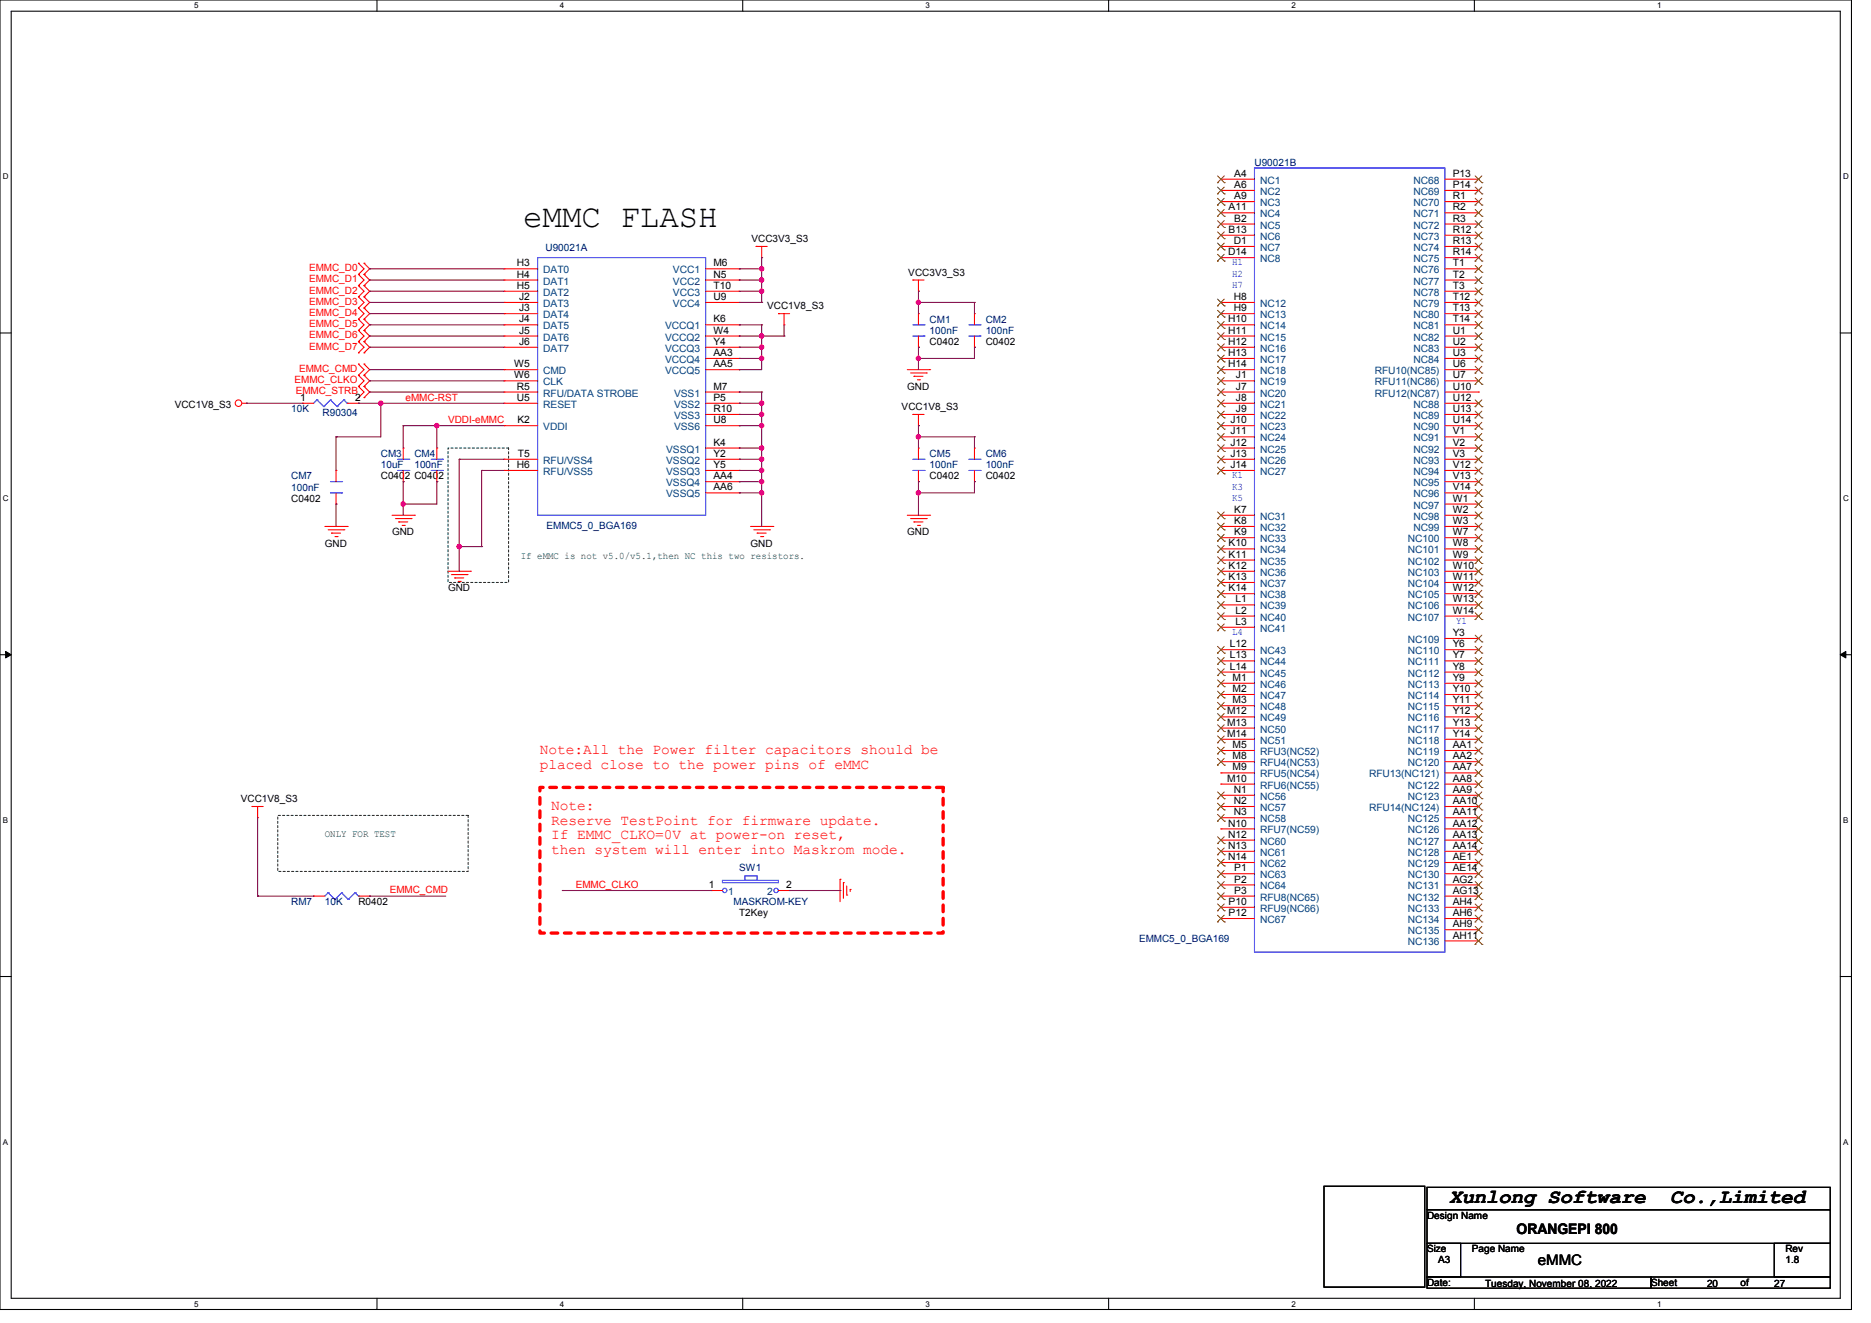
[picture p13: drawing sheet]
<svg xmlns="http://www.w3.org/2000/svg" width="297mm" height="210mm" viewBox="0 0 297 210" stroke-linecap="round" stroke-linejoin="round" font-family="sans-serif">
<defs><g id="words">
<text font-size="5.1" x="83" y="36.1">eMMC FLASH</text>
<g font-size="3.2">
<text x="230.1" y="191">Xunlong Software</text>
<text x="265.1" y="191">Co.,Limited</text>
</g>
<g font-size="2.3" fill="#f00">
<text x="85.7" y="119.7">Note:All the Power filter capacitors should be</text>
<text x="85.7" y="122">placed close to the power pins of eMMC</text>
<text x="87.5" y="128.6">Note:</text>
<text x="87.5" y="130.9">Reserve TestPoint for firmware update.</text>
<text x="87.5" y="133.2">If EMMC_CLKO=0V at power-on reset,</text>
<text x="87.5" y="135.5">then system will enter into Maskrom mode.</text>
</g>
<g font-size="2.3">
<text x="240.7" y="195.9">ORANGEPI 800</text>
<text x="244.1" y="200.9">eMMC</text>
</g>
<g font-size="1.6">
<text x="195.9" y="28.1">A4</text>
<text x="195.9" y="29.8">A6</text>
<text x="230.6" y="28.1">P13</text>
<text x="230.6" y="29.8">P14</text>
<text x="195" y="33.4">A11</text>
<text x="195.9" y="31.6">A9</text>
<text x="195.9" y="35.2">B2</text>
<text x="230.6" y="31.6">R1</text>
<text x="230.6" y="33.4">R2</text>
<text x="230.6" y="35.2">R3</text>
<text x="119.3" y="38.4">VCC3V3_S3</text>
<text x="194.9" y="40.5">D14</text>
<text x="195" y="37">B13</text>
<text x="195.8" y="38.7">D1</text>
<text x="230.6" y="37">R12</text>
<text x="230.6" y="38.7">R13</text>
<text x="230.6" y="40.5">R14</text>
<text x="82" y="42.3">H3</text>
<text x="82" y="44.1">H4</text>
<text x="82" y="45.8">H5</text>
<text x="82.4" y="47.6">J2</text>
<text x="113.3" y="42.3">M6</text>
<text x="113.3" y="44.1">N5</text>
<text x="113.3" y="45.8">T10</text>
<text x="113.3" y="47.6">U9</text>
<text x="144.2" y="43.7">VCC3V3_S3</text>
<text x="195.8" y="47.6">H8</text>
<text x="230.6" y="42.3">T1</text>
<text x="230.6" y="44.1">T2</text>
<text x="230.6" y="45.8">T3</text>
<text x="230.6" y="47.6">T12</text>
<text x="82.4" y="49.4">J3</text>
<text x="82.4" y="51.2">J4</text>
<text x="82.4" y="53">J5</text>
<text x="113.3" y="51.2">K6</text>
<text x="113.3" y="53">W4</text>
<text x="121.8" y="49.1">VCC1V8_S3</text>
<text x="194.9" y="51.2">H10</text>
<text x="194.9" y="53">H11</text>
<text x="195.8" y="49.4">H9</text>
<text x="230.6" y="49.4">T13</text>
<text x="230.6" y="51.2">T14</text>
<text x="230.6" y="53">U1</text>
<text x="81.6" y="58.3">W5</text>
<text x="82.4" y="54.7">J6</text>
<text x="113.3" y="54.7">Y4</text>
<text x="113.3" y="56.5">AA3</text>
<text x="113.3" y="58.3">AA5</text>
<text x="147.6" y="54.8">C0402</text>
<text x="156.5" y="54.8">C0402</text>
<text x="194.9" y="54.7">H12</text>
<text x="194.9" y="56.5">H13</text>
<text x="194.9" y="58.3">H14</text>
<text x="230.6" y="54.7">U2</text>
<text x="230.6" y="56.5">U3</text>
<text x="230.6" y="58.3">U6</text>
<text x="27.7" y="64.7">VCC1V8_S3</text>
<text x="47.6" y="63.6">1</text>
<text x="56.4" y="63.6">2</text>
<text x="81.6" y="60.1">W6</text>
<text x="82" y="61.8">R5</text>
<text x="82" y="63.6">U5</text>
<text x="113.3" y="61.8">M7</text>
<text x="113.3" y="63.6">P5</text>
<text x="113.3" y="65.4">R10</text>
<text x="143.1" y="65.1">VCC1V8_S3</text>
<text x="144" y="61.9">GND</text>
<text x="196.2" y="60.1">J1</text>
<text x="196.2" y="61.8">J7</text>
<text x="196.2" y="63.6">J8</text>
<text x="196.2" y="65.4">J9</text>
<text x="230.6" y="60.1">U7</text>
<text x="230.6" y="61.8">U10</text>
<text x="230.6" y="63.6">U12</text>
<text x="230.6" y="65.4">U13</text>
<text x="82.1" y="67.2">K2</text>
<text x="113.3" y="70.7">K4</text>
<text x="113.3" y="67.2">U8</text>
<text x="195.3" y="67.2">J10</text>
<text x="195.3" y="69">J11</text>
<text x="195.3" y="70.7">J12</text>
<text x="230.6" y="67.2">U14</text>
<text x="230.6" y="69">V1</text>
<text x="230.6" y="70.7">V2</text>
<text x="60.5" y="76.1">C0402 C0402</text>
<text x="82" y="74.3">H6</text>
<text x="82.2" y="72.5">T5</text>
<text x="113.3" y="72.5">Y2</text>
<text x="113.3" y="74.3">Y5</text>
<text x="113.3" y="76.1">AA4</text>
<text x="113.3" y="77.9">AA6</text>
<text x="147.6" y="76.1">C0402</text>
<text x="156.5" y="76.1">C0402</text>
<text x="195.3" y="72.5">J13</text>
<text x="195.3" y="74.3">J14</text>
<text x="230.6" y="72.5">V3</text>
<text x="230.6" y="74.3">V12</text>
<text x="230.6" y="76.1">V13</text>
<text x="230.6" y="77.9">V14</text>
<text x="46.2" y="79.7">C0402</text>
<text x="195.9" y="81.4">K7</text>
<text x="195.9" y="83.2">K8</text>
<text x="230.6" y="79.6">W1</text>
<text x="230.6" y="81.4">W2</text>
<text x="230.6" y="83.2">W3</text>
<text x="51.6" y="86.8">GND</text>
<text x="62.2" y="85">GND</text>
<text x="119.1" y="86.8">GND</text>
<text x="144" y="85">GND</text>
<text x="195" y="86.7">K10</text>
<text x="195" y="88.5">K11</text>
<text x="195.9" y="85">K9</text>
<text x="230.6" y="85">W7</text>
<text x="230.6" y="86.7">W8</text>
<text x="230.6" y="88.5">W9</text>
<text x="71.1" y="93.9">GND</text>
<text x="195" y="90.3">K12</text>
<text x="195" y="92.1">K13</text>
<text x="195" y="93.9">K14</text>
<text x="196.1" y="95.6">L1</text>
<text x="230.6" y="90.3">W10</text>
<text x="230.6" y="92.1">W11</text>
<text x="230.6" y="93.9">W12</text>
<text x="230.6" y="95.6">W13</text>
<text x="196.1" y="97.4">L2</text>
<text x="196.1" y="99.2">L3</text>
<text x="230.6" y="97.4">W14</text>
<text x="230.6" y="101">Y3</text>
<text x="195.2" y="102.7">L12</text>
<text x="195.2" y="104.5">L13</text>
<text x="195.2" y="106.3">L14</text>
<text x="230.6" y="102.7">Y6</text>
<text x="230.6" y="104.5">Y7</text>
<text x="230.6" y="106.3">Y8</text>
<text x="194.8" y="113.4">M12</text>
<text x="195.7" y="108.1">M1</text>
<text x="195.7" y="109.9">M2</text>
<text x="195.7" y="111.6">M3</text>
<text x="230.6" y="108.1">Y9</text>
<text x="230.6" y="109.9">Y10</text>
<text x="230.6" y="111.6">Y11</text>
<text x="230.6" y="113.4">Y12</text>
<text x="194.8" y="115.2">M13</text>
<text x="194.8" y="117">M14</text>
<text x="195.7" y="118.7">M5</text>
<text x="230.6" y="115.2">Y13</text>
<text x="230.6" y="117">Y14</text>
<text x="230.6" y="118.7">AA1</text>
<text x="194.8" y="124.1">M10</text>
<text x="195.7" y="120.5">M8</text>
<text x="195.7" y="122.3">M9</text>
<text x="195.8" y="125.9">N1</text>
<text x="230.6" y="120.5">AA2</text>
<text x="230.6" y="122.3">AA7</text>
<text x="230.6" y="124.1">AA8</text>
<text x="230.6" y="125.9">AA9</text>
<text x="38.2" y="127.3">VCC1V8_S3</text>
<text x="194.9" y="131.2">N10</text>
<text x="195.8" y="127.6">N2</text>
<text x="195.8" y="129.4">N3</text>
<text x="230.6" y="127.6">AA10</text>
<text x="230.6" y="129.4">AA11</text>
<text x="230.6" y="131.2">AA12</text>
<text x="194.9" y="133">N12</text>
<text x="194.9" y="134.7">N13</text>
<text x="194.9" y="136.5">N14</text>
<text x="230.6" y="133">AA13</text>
<text x="230.6" y="134.7">AA14</text>
<text x="230.6" y="136.5">AE1</text>
<text x="56.9" y="143.7">R0402</text>
<text x="112.5" y="141">1</text>
<text x="124.8" y="141">2</text>
<text x="195" y="143.6">P10</text>
<text x="195.9" y="138.3">P1</text>
<text x="195.9" y="140.1">P2</text>
<text x="195.9" y="141.9">P3</text>
<text x="230.6" y="138.3">AE14</text>
<text x="230.6" y="140.1">AG2</text>
<text x="230.6" y="141.9">AG13</text>
<text x="230.6" y="143.6">AH4</text>
<text x="117.3" y="145.4">T2Key</text>
<text x="195" y="145.4">P12</text>
<text x="230.6" y="145.4">AH6</text>
<text x="230.6" y="147.2">AH9</text>
<text x="230.6" y="149">AH11</text>
<text x="226.5" y="193.4">Design Name</text>
<text x="226.5" y="198.8">Size</text>
<text x="228.3" y="200.6">A3</text>
<text x="233.6" y="198.8">Page Name</text>
<text x="283.4" y="198.8">Rev</text>
<text x="283.4" y="200.6">1.8</text>
<text x="226.5" y="204.1">Date:</text>
<text x="235.8" y="204.3">Tuesday, November 08, 2022</text>
<text x="262.1" y="204.1">Sheet</text>
<text x="271" y="204.3">20</text>
<text x="276.3" y="204.1">of</text>
<text x="281.6" y="204.3">27</text>
</g>
<g font-size="1.6" fill="#000080">
<text x="199.1" y="26.3">U90021B</text>
<text x="86.6" y="39.8">U90021A</text>
<text x="147.6" y="51.2">CM1</text>
<text x="147.6" y="53">100nF</text>
<text x="156.5" y="51.2">CM2</text>
<text x="156.5" y="53">100nF</text>
<text x="46.2" y="65.4">10K</text>
<text x="51.2" y="66">R90304</text>
<text x="46.2" y="76.1">CM7</text>
<text x="46.2" y="77.9">100nF</text>
<text x="60.5" y="72.5">CM3</text>
<text x="60.5" y="74.3">10uF</text>
<text x="65.8" y="72.5">CM4</text>
<text x="65.8" y="74.3">100nF</text>
<text x="147.6" y="72.5">CM5</text>
<text x="147.6" y="74.3">100nF</text>
<text x="156.5" y="72.5">CM6</text>
<text x="156.5" y="74.3">100nF</text>
<text x="86.8" y="83.9">EMMC5_0_BGA169</text>
<text x="46.2" y="143.7">RM7</text>
<text x="51.6" y="143.7">10K</text>
<text x="116.5" y="143.7">MASKROM-KEY</text>
<text x="117.3" y="138.3">SW1</text>
<text x="180.8" y="149.5">EMMC5_0_BGA169</text>
</g>
<g font-size="1.6" fill="#004080">
<text x="200" y="29.2">NC1</text>
<text x="224.4" y="29.2">NC68</text>
<text x="200" y="30.9">NC2</text>
<text x="200" y="32.7">NC3</text>
<text x="200" y="34.5">NC4</text>
<text x="224.4" y="30.9">NC69</text>
<text x="224.4" y="32.7">NC70</text>
<text x="224.4" y="34.5">NC71</text>
<text x="200" y="36.3">NC5</text>
<text x="200" y="38.1">NC6</text>
<text x="200" y="39.8">NC7</text>
<text x="200" y="41.6">NC8</text>
<text x="224.4" y="36.3">NC72</text>
<text x="224.4" y="38.1">NC73</text>
<text x="224.4" y="39.8">NC74</text>
<text x="224.4" y="41.6">NC75</text>
<text x="86.2" y="43.4">DAT0</text>
<text x="86.2" y="45.2">DAT1</text>
<text x="86.2" y="46.9">DAT2</text>
<text x="106.8" y="43.4">VCC1</text>
<text x="106.8" y="45.2">VCC2</text>
<text x="106.8" y="46.9">VCC3</text>
<text x="224.4" y="43.4">NC76</text>
<text x="224.4" y="45.2">NC77</text>
<text x="224.4" y="46.9">NC78</text>
<text x="86.2" y="48.7">DAT3</text>
<text x="86.2" y="50.5">DAT4</text>
<text x="86.2" y="52.3">DAT5</text>
<text x="105.6" y="52.3">VCCQ1</text>
<text x="106.8" y="48.7">VCC4</text>
<text x="200" y="48.7">NC12</text>
<text x="200" y="50.5">NC13</text>
<text x="200" y="52.3">NC14</text>
<text x="224.4" y="48.7">NC79</text>
<text x="224.4" y="50.5">NC80</text>
<text x="224.4" y="52.3">NC81</text>
<text x="86.2" y="54.1">DAT6</text>
<text x="86.2" y="55.8">DAT7</text>
<text x="86.2" y="59.4">CMD</text>
<text x="105.6" y="54.1">VCCQ2</text>
<text x="105.6" y="55.8">VCCQ3</text>
<text x="105.6" y="57.6">VCCQ4</text>
<text x="105.6" y="59.4">VCCQ5</text>
<text x="200" y="54.1">NC15</text>
<text x="200" y="55.8">NC16</text>
<text x="200" y="57.6">NC17</text>
<text x="200" y="59.4">NC18</text>
<text x="218.2" y="59.4">RFU10(NC85)</text>
<text x="224.4" y="54.1">NC82</text>
<text x="224.4" y="55.8">NC83</text>
<text x="224.4" y="57.6">NC84</text>
<text x="86.2" y="62.9">RFU/DATA STROBE</text>
<text x="86.2" y="64.7">RESET</text>
<text x="86.2" y="61.2">CLK</text>
<text x="107" y="62.9">VSS1</text>
<text x="107" y="64.7">VSS2</text>
<text x="200" y="61.2">NC19</text>
<text x="200" y="62.9">NC20</text>
<text x="200" y="64.7">NC21</text>
<text x="218.2" y="61.2">RFU11(NC86)</text>
<text x="218.2" y="62.9">RFU12(NC87)</text>
<text x="224.4" y="64.7">NC88</text>
<text x="86.2" y="68.3">VDDI</text>
<text x="105.7" y="71.8">VSSQ1</text>
<text x="107" y="66.5">VSS3</text>
<text x="107" y="68.3">VSS6</text>
<text x="200" y="66.5">NC22</text>
<text x="200" y="68.3">NC23</text>
<text x="200" y="70.1">NC24</text>
<text x="200" y="71.8">NC25</text>
<text x="224.4" y="66.5">NC89</text>
<text x="224.4" y="68.3">NC90</text>
<text x="224.4" y="70.1">NC91</text>
<text x="224.4" y="71.8">NC92</text>
<text x="86.2" y="75.4">RFU/VSS5</text>
<text x="86.2" y="73.6">RFU/VSS4</text>
<text x="105.7" y="73.6">VSSQ2</text>
<text x="105.7" y="75.4">VSSQ3</text>
<text x="105.7" y="77.2">VSSQ4</text>
<text x="200" y="73.6">NC26</text>
<text x="200" y="75.4">NC27</text>
<text x="224.4" y="73.6">NC93</text>
<text x="224.4" y="75.4">NC94</text>
<text x="224.4" y="77.2">NC95</text>
<text x="105.7" y="79">VSSQ5</text>
<text x="200" y="82.5">NC31</text>
<text x="224.4" y="79">NC96</text>
<text x="224.4" y="80.7">NC97</text>
<text x="224.4" y="82.5">NC98</text>
<text x="200" y="84.3">NC32</text>
<text x="200" y="86.1">NC33</text>
<text x="200" y="87.8">NC34</text>
<text x="200" y="89.6">NC35</text>
<text x="223.5" y="86.1">NC100</text>
<text x="223.5" y="87.8">NC101</text>
<text x="223.5" y="89.6">NC102</text>
<text x="224.4" y="84.3">NC99</text>
<text x="200" y="91.4">NC36</text>
<text x="200" y="93.2">NC37</text>
<text x="200" y="95">NC38</text>
<text x="223.5" y="91.4">NC103</text>
<text x="223.5" y="93.2">NC104</text>
<text x="223.5" y="95">NC105</text>
<text x="200" y="96.7">NC39</text>
<text x="200" y="98.5">NC40</text>
<text x="200" y="100.3">NC41</text>
<text x="223.5" y="96.7">NC106</text>
<text x="223.5" y="98.5">NC107</text>
<text x="200" y="103.8">NC43</text>
<text x="200" y="105.6">NC44</text>
<text x="200" y="107.4">NC45</text>
<text x="223.5" y="102.1">NC109</text>
<text x="223.5" y="103.8">NC110</text>
<text x="223.5" y="105.6">NC111</text>
<text x="223.5" y="107.4">NC112</text>
<text x="200" y="109.2">NC46</text>
<text x="200" y="111">NC47</text>
<text x="200" y="112.7">NC48</text>
<text x="223.5" y="109.2">NC113</text>
<text x="223.5" y="111">NC114</text>
<text x="223.5" y="112.7">NC115</text>
<text x="200" y="114.5">NC49</text>
<text x="200" y="116.3">NC50</text>
<text x="200" y="118.1">NC51</text>
<text x="200" y="119.8">RFU3(NC52)</text>
<text x="223.5" y="114.5">NC116</text>
<text x="223.5" y="116.3">NC117</text>
<text x="223.5" y="118.1">NC118</text>
<text x="223.5" y="119.8">NC119</text>
<text x="200" y="121.6">RFU4(NC53)</text>
<text x="200" y="123.4">RFU5(NC54)</text>
<text x="200" y="125.2">RFU6(NC55)</text>
<text x="217.3" y="123.4">RFU13(NC121)</text>
<text x="223.5" y="121.6">NC120</text>
<text x="223.5" y="125.2">NC122</text>
<text x="200" y="127">NC56</text>
<text x="200" y="128.7">NC57</text>
<text x="200" y="130.5">NC58</text>
<text x="217.3" y="128.7">RFU14(NC124)</text>
<text x="223.5" y="127">NC123</text>
<text x="223.5" y="130.5">NC125</text>
<text x="200" y="132.3">RFU7(NC59)</text>
<text x="200" y="134.1">NC60</text>
<text x="200" y="135.8">NC61</text>
<text x="200" y="137.6">NC62</text>
<text x="223.5" y="132.3">NC126</text>
<text x="223.5" y="134.1">NC127</text>
<text x="223.5" y="135.8">NC128</text>
<text x="223.5" y="137.6">NC129</text>
<text x="115.6" y="142.1">1</text>
<text x="121.8" y="142.1">2</text>
<text x="200" y="139.4">NC63</text>
<text x="200" y="141.2">NC64</text>
<text x="200" y="143">RFU8(NC65)</text>
<text x="223.5" y="139.4">NC130</text>
<text x="223.5" y="141.2">NC131</text>
<text x="223.5" y="143">NC132</text>
<text x="200" y="144.7">RFU9(NC66)</text>
<text x="200" y="146.5">NC67</text>
<text x="223.5" y="144.7">NC133</text>
<text x="223.5" y="146.5">NC134</text>
<text x="223.5" y="148.3">NC135</text>
<text x="223.5" y="150.1">NC136</text>
</g>
<g font-size="1.6" fill="#f00">
<text x="49.1" y="43">EMMC_D0</text>
<text x="49.1" y="44.8">EMMC_D1</text>
<text x="49.1" y="46.6">EMMC_D2</text>
<text x="49.1" y="48.4">EMMC_D3</text>
<text x="49.1" y="50.1">EMMC_D4</text>
<text x="49.1" y="51.9">EMMC_D5</text>
<text x="49.1" y="53.7">EMMC_D6</text>
<text x="47.5" y="59">EMMC_CMD</text>
<text x="49.1" y="55.5">EMMC_D7</text>
<text x="46.8" y="60.8">EMMC_CLKO</text>
<text x="46.9" y="62.6">EMMC_STRB</text>
<text x="64.4" y="63.6">eMMC-RST</text>
<text x="71.1" y="67.2">VDDI-eMMC</text>
<text x="61.9" y="141.8">EMMC_CMD</text>
<text x="91.4" y="140.9">EMMC_CLKO</text>
</g>
<g font-size="1.6" fill="#00f">
<text x="195.6" y="42.1">H1</text>
<text x="195.6" y="43.9">H2</text>
<text x="195.6" y="45.7">H7</text>
<text x="195.6" y="75.9">K1</text>
<text x="195.6" y="77.7">K3</text>
<text x="195.6" y="79.5">K5</text>
<text x="195.6" y="100.8">L4</text>
<text x="231.1" y="99">Y1</text>
</g>
<g font-size="1.6" fill="#008000">
<text x="82.7" y="88.7">If eMMC is not v5.0/v5.1,then NC this two resistors.</text>
<text x="51.6" y="132.8">ONLY FOR TEST</text>
</g>
<g font-size="1.3">
<text x="30.8" y="1.3">5</text>
<text x="88.9" y="1.3">4</text>
<text x="146.9" y="1.3">3</text>
<text x="205" y="1.3">2</text>
<text x="263.1" y="1.3">1</text>
<text x=".4" y="28.4">D</text>
<text x="292.6" y="28.4">D</text>
<text x=".4" y="79.5">C</text>
<text x="292.6" y="79.5">C</text>
<text x=".4" y="130.6">B</text>
<text x="292.6" y="130.6">B</text>
<text x=".4" y="181.7">A</text>
<text x="292.6" y="181.7">A</text>
<text x="30.8" y="207.4">5</text>
<text x="88.9" y="207.4">4</text>
<text x="146.9" y="207.4">3</text>
<text x="205" y="207.4">2</text>
<text x="263.1" y="207.4">1</text>
</g>
</g></defs>
<g fill="none" stroke="#000" stroke-width=".17">
<path d="M0 0h293.9v207.9h-293.9zM1.8 1.8h290.3v204.3h-290.3zM59.8 0v1.8M117.9 0v1.8M176 0v1.8M234 0v1.8M0 52.9h1.8M292.1 52.9h1.8M0 103.9h1.8M292.1 103.9h1.8M0 155h1.8M292.1 155h1.8"/>
<path d="M210.2 188.3h16v16h-16zM226.5 188.5h64v3.5h-64zM226.5 192h64v5.4h-64zM226.5 197.4h5.4v5.3h-5.4zM281.6 197.4h8.9v5.3h-8.9zM59.8 206.1v1.8M117.9 206.1v1.8M176 206.1v1.8M226.5 202.7h35.6v1.8h-35.6zM234 206.1v1.8M262.1 202.7h28.4v1.8h-28.4z"/>
</g>
<path d="M.9 103.4l.9 .5-.9 .5zM292.1 103.9l.9-.5v1z" fill="#000"/>
<path d="M.9 103.4l.9 .5-.9 .5zM292.1 103.9l.9-.5v1z" fill="none" stroke="#000" stroke-width=".16"/>
<path d="M85.7 125h64v23.1h-64z" fill="none" stroke="#f00" stroke-width=".53" stroke-dasharray="1.1 1.1"/>
<path d="M71.1 71.1h9.6v21.4h-9.6zM44.1 129.4h30.2v8.9h-30.2z" fill="none" stroke="#008000" stroke-width=".17" stroke-dasharray=".3 .3"/>
<g fill="none" stroke="#f00" stroke-width=".17">
<path d="M120 39.1h.1M120 39.1h1.8M120.9 39.1v1.8M193.8 28.4h.1M193.8 30.2h.1M193.8 32h.1M193.8 33.8h.1M193.8 35.6h.1M193.8 37.3h.1M193.8 39.1h.1M193.8 39.1h5.3M193.8 28.4h5.3"/>
<path d="M193.8 30.2h5.3M193.8 32h5.3M193.8 33.8h5.3M193.8 35.6h5.3M193.8 37.3h5.3M229.4 39.1h5.3M229.4 28.4h5.3M229.4 30.2h5.3M229.4 32h5.3M229.4 33.8h5.3M229.4 35.6h5.3M229.4 37.3h5.3"/>
<path d="M234.7 28.4h.1M234.7 30.2h.1M234.7 32h.1M234.7 33.8h.1M234.7 35.6h.1M234.7 37.3h.1M234.7 39.1h.1M56.9 41.8h.1M56.9 43.6h.1M56.9 45.3h.1M56.9 47.1h.1M56.9 48.9h.1"/>
<path d="M56.9 50.7h.1M56.9 52.5h.1M56.9 54.2h.1M56.9 56h.1M56.9 57.8h.1M56.9 59.6h.1M56.9 41.8l.9 .9-.9 .9M56.9 43.6l.9 .8-.9 .9M56.9 45.3l.9 .9-.9 .9M56.9 47.1l.9 .9-.9 .9M56.9 48.9l.9 .9-.9 .9M56.9 50.7l.9 .9-.9 .9"/>
<path d="M56.9 52.5l.9 .8-.9 .9M56.9 54.2l.9 .9-.9 .9M56.9 57.8l.9 .9-.9 .9M56.9 59.6l.9 .9-.9 .8M57.8 43.6h.1M57.8 41.8h.1M57.8 45.3h.1M57.8 47.1h.1M57.8 48.9h.1M57.8 50.7h.1M57.8 52.5h.1M57.8 54.2h.1"/>
<path d="M57.8 56h.1M57.8 59.6h.1M57.8 57.8h.1M57.8 41.8l.9 .9-.9 .9M57.8 43.6l.9 .8-.9 .9M57.8 45.3l.9 .9-.9 .9M57.8 47.1l.9 .9-.9 .9M57.8 48.9l.9 .9-.9 .9M57.8 50.7l.9 .9-.9 .9M57.8 52.5l.9 .8-.9 .9M57.8 54.2l.9 .9-.9 .9M57.8 57.8l.9 .9-.9 .9"/>
<path d="M57.8 59.6l.9 .9-.9 .8M80 42.7h.1M80 44.4h.1M80 46.2h.1M80 48h.1M80 49.8h.1M80 51.6h.1M80 53.3h.1M80 55.1h.1M80 58.7h.1M80 44.4h5.3M80 58.7h5.3"/>
<path d="M80 49.8h5.3M80 48h5.3M80 51.6h5.3M80 53.3h5.3M80 55.1h5.3M80 42.7h5.3M80 46.2h5.3M112 44.4h5.3M112 58.7h5.3M112 48h5.3M112 51.6h5.3M112 53.3h5.3"/>
<path d="M112 55.1h5.3M112 56.9h5.3M112 42.7h5.3M112 46.2h5.3M117.3 51.6h.1M117.3 42.7h.1M117.3 44.4h.1M117.3 46.2h.1M117.3 48h.1M117.3 53.3h.1M117.3 55.1h.1M117.3 56.9h.1"/>
<path d="M117.3 58.7h.1M120.9 40.9h.1M123.6 49.8h.1M123.6 49.8h1.7M124.5 51.6h.1M124.5 49.8v1.8M144 58.7h3.6M144.5 59.2h2.5M144.9 44.4h.1M144.9 44.4h1.8M145.1 59.7h.1M145.1 59.7h1.4"/>
<path d="M145.8 46.2h.1M145.8 55.1h.1M145.8 49.8h.1M145.8 44.4v1.8M145.8 49.8v1.8M145.8 53.3v1.8M147 59.2h.1M147.6 58.7h.1M154.7 55.1h.1M154.7 49.8h.1M154.7 49.8v1.8M154.7 53.3v1.8"/>
<path d="M193.8 40.9h.1M193.8 48h.1M193.8 49.8h.1M193.8 51.6h.1M193.8 53.3h.1M193.8 55.1h.1M193.8 56.9h.1M193.8 58.7h.1M193.8 58.7h5.3M193.8 49.8h5.3M193.8 40.9h5.3M193.8 48h5.3"/>
<path d="M193.8 51.6h5.3M193.8 53.3h5.3M193.8 55.1h5.3M193.8 56.9h5.3M229.4 44.4h5.3M229.4 58.7h5.3M229.4 49.8h5.3M229.4 40.9h5.3M229.4 48h5.3M229.4 51.6h5.3M229.4 53.3h5.3M229.4 55.1h5.3"/>
<path d="M229.4 56.9h5.3M229.4 42.7h5.3M229.4 46.2h5.3M234.7 40.9h.1M234.7 42.7h.1M234.7 44.4h.1M234.7 46.2h.1M234.7 48h.1M234.7 49.8h.1M234.7 51.6h.1M234.7 53.3h.1M234.7 55.1h.1"/>
<path d="M234.7 56.9h.1M234.7 58.7h.1M38.4 64h.7M39.1 64h.1M48 64h.1M48 64h1.8M53.3 74.7h.1M53.3 74.7v1.8M53.3 78.2v1.8M55.1 64h1.8M56.9 61.3h.1M56.9 63.1h.1"/>
<path d="M56.9 64h.1M56.9 61.3l.9 .9-.9 .9M57.8 61.3h.1M57.8 63.1h.1M57.8 61.3l.9 .9-.9 .9M64 76.5h.1M64 71.1h.1M64 71.1v1.8M64 74.7v1.8M69.3 76.5h.1M69.3 71.1h.1M69.3 71.1v1.8"/>
<path d="M69.3 74.7v1.8M80 67.6h.1M80 74.7h.1M80 62.2h.1M80 72.9h.1M80 64h.1M80 60.5h.1M80 64h5.3M80 60.5h5.3M80 62.2h5.3M80 67.6h5.3M80 72.9h5.3"/>
<path d="M80 74.7h5.3M112 65.8h5.3M112 64h5.3M112 62.2h5.3M112 67.6h5.3M112 71.1h5.3M112 72.9h5.3M112 74.7h5.3M112 76.5h5.3M112 78.2h5.3M117.3 71.1h.1M117.3 62.2h.1"/>
<path d="M117.3 64h.1M117.3 65.8h.1M117.3 67.6h.1M117.3 72.9h.1M117.3 74.7h.1M117.3 76.5h.1M117.3 78.2h.1M144.9 65.8h.1M144.9 65.8h1.8M145.6 60.3h.4M145.8 67.6h.1M145.8 76.5h.1"/>
<path d="M145.8 71.1h.1M145.8 65.8v1.8M145.8 71.1v1.8M145.8 74.7v1.8M146 60.3h.1M154.7 76.5h.1M154.7 71.1h.1M154.7 71.1v1.8M154.7 74.7v1.8M193.8 60.5h.1M193.8 62.2h.1M193.8 64h.1"/>
<path d="M193.8 65.8h.1M193.8 67.6h.1M193.8 69.3h.1M193.8 71.1h.1M193.8 72.9h.1M193.8 74.7h.1M193.8 65.8h5.3M193.8 64h5.3M193.8 60.5h5.3M193.8 62.2h5.3M193.8 67.6h5.3M193.8 69.3h5.3"/>
<path d="M193.8 71.1h5.3M193.8 72.9h5.3M193.8 74.7h5.3M229.4 65.8h5.3M229.4 64h5.3M229.4 60.5h5.3M229.4 62.2h5.3M229.4 67.6h5.3M229.4 69.3h5.3M229.4 71.1h5.3M229.4 72.9h5.3M229.4 74.7h5.3"/>
<path d="M229.4 76.5h5.3M229.4 78.2h5.3M234.7 60.5h.1M234.7 62.2h.1M234.7 64h.1M234.7 65.8h.1M234.7 67.6h.1M234.7 69.3h.1M234.7 71.1h.1M234.7 72.9h.1M234.7 74.7h.1M234.7 76.5h.1"/>
<path d="M234.7 78.2h.1M51.6 83.6h3.5M52.1 84.1h2.5M52.6 84.6h.1M52.6 84.6h1.5M53.2 85.2h.3M53.3 80h.1M53.5 85.2h.1M54.6 84.1h.1M55.1 83.6h.1M62.2 81.8h3.6M62.8 82.3h2.5"/>
<path d="M63.3 82.8h.1M63.3 82.8h1.4M63.8 83.4h.4M64.2 83.4h.1M65.3 82.3h.1M65.8 81.8h.1M71.1 90.7h3.6M71.6 91.2h2.5M72.2 91.7h.1M72.2 91.7h1.4M72.7 92.3h.4M73.1 92.3h.1"/>
<path d="M74.1 91.2h.1M74.7 90.7h.1M119.1 83.6h3.6M119.7 84.1h2.5M120.2 84.6h.1M120.2 84.6h1.4M120.7 85.2h.4M121.1 85.2h.1M122.2 84.1h.1M122.7 83.6h.1M144 81.8h3.6M144.5 82.3h2.5"/>
<path d="M145.1 82.8h.1M145.1 82.8h1.4M145.6 83.4h.4M146 83.4h.1M147 82.3h.1M147.6 81.8h.1M193.8 81.8h.1M193.8 83.6h.1M193.8 85.3h.1M193.8 87.1h.1M193.8 88.9h.1M193.8 90.7h.1"/>
<path d="M193.8 92.5h.1M193.8 94.2h.1M193.8 96h.1M193.8 97.8h.1M193.8 99.6h.1M193.8 81.8h5.3M193.8 90.7h5.3M193.8 83.6h5.3M193.8 85.3h5.3M193.8 87.1h5.3M193.8 88.9h5.3M193.8 92.5h5.3"/>
<path d="M193.8 94.2h5.3M193.8 96h5.3M193.8 97.8h5.3M193.8 99.6h5.3M229.4 81.8h5.3M229.4 90.7h5.3M229.4 83.6h5.3M229.4 85.3h5.3M229.4 87.1h5.3M229.4 88.9h5.3M229.4 92.5h5.3M229.4 94.2h5.3"/>
<path d="M229.4 96h5.3M229.4 97.8h5.3M229.4 80h5.3M234.7 80h.1M234.7 81.8h.1M234.7 83.6h.1M234.7 85.3h.1M234.7 87.1h.1M234.7 88.9h.1M234.7 90.7h.1M234.7 92.5h.1M234.7 94.2h.1"/>
<path d="M234.7 96h.1M234.7 97.8h.1M193.8 103.1h.1M193.8 104.9h.1M193.8 106.7h.1M193.8 108.5h.1M193.8 110.2h.1M193.8 112h.1M193.8 113.8h.1M193.8 115.6h.1M193.8 117.3h.1M193.8 119.1h.1"/>
<path d="M193.8 103.1h5.3M193.8 104.9h5.3M193.8 106.7h5.3M193.8 108.5h5.3M193.8 110.2h5.3M193.8 112h5.3M193.8 113.8h5.3M193.8 115.6h5.3M193.8 117.3h5.3M193.8 119.1h5.3M229.4 103.1h5.3M229.4 104.9h5.3"/>
<path d="M229.4 106.7h5.3M229.4 108.5h5.3M229.4 110.2h5.3M229.4 112h5.3M229.4 113.8h5.3M229.4 115.6h5.3M229.4 117.3h5.3M229.4 119.1h5.3M229.4 101.3h5.3M234.7 101.3h.1M234.7 103.1h.1M234.7 104.9h.1"/>
<path d="M234.7 106.7h.1M234.7 108.5h.1M234.7 110.2h.1M234.7 112h.1M234.7 113.8h.1M234.7 115.6h.1M234.7 117.3h.1M234.7 119.1h.1M40 128h.1M40 128h1.8M40.9 129.8h.1M40.9 128v1.8"/>
<path d="M133.3 139.6h.1M133.3 139.6v3.5M193.8 120.9h.1M193.8 122.7h.1M193.8 124.5h.1M193.8 126.2h.1M193.8 128h.1M193.8 129.8h.1M193.8 131.6h.1M193.8 133.3h.1M193.8 135.1h.1M193.8 136.9h.1"/>
<path d="M193.8 138.7h.1M193.8 128h5.3M193.8 120.9h5.3M193.8 122.7h5.3M193.8 124.5h5.3M193.8 126.2h5.3M193.8 129.8h5.3M193.8 131.6h5.3M193.8 133.3h5.3M193.8 135.1h5.3M193.8 136.9h5.3M193.8 138.7h5.3"/>
<path d="M229.4 128h5.3M229.4 120.9h5.3M229.4 122.7h5.3M229.4 124.5h5.3M229.4 126.2h5.3M229.4 129.8h5.3M229.4 131.6h5.3M229.4 133.3h5.3M229.4 135.1h5.3M229.4 136.9h5.3M229.4 138.7h5.3M234.7 120.9h.1"/>
<path d="M234.7 122.7h.1M234.7 124.5h.1M234.7 126.2h.1M234.7 128h.1M234.7 129.8h.1M234.7 131.6h.1M234.7 133.3h.1M234.7 135.1h.1M234.7 136.9h.1M234.7 138.7h.1M49.8 142.2h.1M49.8 142.2h1.8"/>
<path d="M56.9 142.2h1.8M58.7 142.2h.1M112.9 141.4h.1M112.9 141.4h1.8M123.6 141.4h1.7M125.3 141.4h.1M133.9 140.1h.1M133.9 140.1v2.5M134.4 142.1h.1M134.4 140.6v1.5M135 141.2h.1M135 141.2v.3"/>
<path d="M193.8 140.5h.1M193.8 142.2h.1M193.8 144h.1M193.8 145.8h.1M193.8 140.5h5.3M193.8 142.2h5.3M193.8 144h5.3M193.8 145.8h5.3M229.4 140.5h5.3M229.4 142.2h5.3M229.4 144h5.3M229.4 145.8h5.3"/>
<path d="M229.4 147.6h5.3M229.4 149.4h5.3M234.7 140.5h.1M234.7 142.2h.1M234.7 144h.1M234.7 145.8h.1M234.7 147.6h.1M234.7 149.4h.1"/>
<circle cx="37.9" cy="64" r=".52"/>
</g>
<g fill="none" stroke="#00f" stroke-width=".17">
<path d="M199.1 26.7h30.3v124.4h-30.3zM85.3 40.9h26.7v40.9h-26.7zM144.9 53.3h1.8M144.9 51.6h1.8M146.7 53.3h.1M146.7 51.6h.1M153.8 53.3h1.8M153.8 51.6h1.8M155.6 53.3h.1M155.6 51.6h.1M50.3 63.5h.1M50.3 63.5l-.5 .5"/>
<path d="M50.3 63.5l1.1 1M51.4 64.5h.1M52.5 63.5h.1M52.5 63.5l-1.1 1M52.5 63.5l1 1M52.5 78.2h1.7M52.5 76.5h1.7M53.5 64.5h.1M54.2 78.2h.1M54.2 76.5h.1M54.6 63.5h.1M54.6 63.5l-1.1 1"/>
<path d="M54.6 63.5l.5 .5M55.1 64h.1M63.1 74.7h1.8M63.1 72.9h1.8M64.9 74.7h.1M64.9 72.9h.1M68.5 74.7h1.7M68.5 72.9h1.7M70.2 74.7h.1M70.2 72.9h.1M144.9 74.7h1.8M144.9 72.9h1.8"/>
<path d="M146.7 74.7h.1M146.7 72.9h.1M153.8 74.7h1.8M153.8 72.9h1.8M155.6 74.7h.1M155.6 72.9h.1M114.7 139.7h8.9v.4h-8.9zM118.2 139h2v.7h-2zM52.1 141.7h.1M52.1 141.7l-.5 .5M52.1 141.7l1.1 1.1M53.2 142.8h.1"/>
<path d="M54.2 141.7h.1M54.2 141.7l-1 1.1M54.2 141.7l1.1 1.1M55.3 142.8h.1M56.4 141.7h.1M56.4 141.7l-1.1 1.1M56.4 141.7l.5 .5M56.9 142.2h.1"/>
<circle cx="115" cy="141.3" r=".35"/>
<circle cx="123.2" cy="141.3" r=".35"/>
</g>
<g fill="none" stroke="#804000" stroke-width=".16">
<path d="M193.3 29h.1M193.3 30.8h.1M193.3 32.6h.1M193.3 34.3h.1M193.3 36.1h.1M193.3 37.9h.1M193.3 39.7h.1M193.3 27.9l1.1 1.1M193.3 29.7l1.1 1.1M193.3 31.5l1.1 1.1M193.3 33.3l1.1 1M193.3 35l1.1 1.1"/>
<path d="M193.3 36.8l1.1 1.1M193.3 38.6l1.1 1.1M194.3 27.9l-1 1.1M194.3 29.7l-1 1.1M194.3 31.5l-1 1.1M194.3 33.3l-1 1M194.3 35l-1 1.1M194.3 36.8l-1 1.1M194.3 38.6l-1 1.1M194.4 29h.1M194.4 30.8h.1M194.4 32.6h.1"/>
<path d="M194.4 34.3h.1M194.4 36.1h.1M194.4 37.9h.1M194.4 39.7h.1M234.1 29h.1M234.1 30.8h.1M234.1 32.6h.1M234.1 34.3h.1M234.1 36.1h.1M234.1 37.9h.1M234.1 39.7h.1M234.2 27.9l1 1.1"/>
<path d="M234.2 29.7l1 1.1M234.2 31.5l1 1.1M234.2 33.3l1 1M234.2 35l1 1.1M234.2 36.8l1 1.1M234.2 38.6l1 1.1M235.2 27.9l-1.1 1.1M235.2 29.7l-1.1 1.1M235.2 31.5l-1.1 1.1M235.2 33.3l-1.1 1M235.2 35l-1.1 1.1M235.2 36.8l-1.1 1.1"/>
<path d="M235.2 38.6l-1.1 1.1M235.2 29h.1M235.2 30.8h.1M235.2 32.6h.1M235.2 34.3h.1M235.2 36.1h.1M235.2 37.9h.1M235.2 39.7h.1M193.3 41.4h.1M193.3 48.6h.1M193.3 50.3h.1M193.3 52.1h.1"/>
<path d="M193.3 53.9h.1M193.3 55.7h.1M193.3 57.4h.1M193.3 59.2h.1M193.3 40.4l1.1 1M193.3 47.5l1.1 1.1M193.3 49.3l1.1 1M193.3 51l1.1 1.1M193.3 52.8l1.1 1.1M193.3 54.6l1.1 1.1M193.3 56.4l1.1 1M193.3 58.1l1.1 1.1"/>
<path d="M193.3 59.9l1.1 1.1M194.3 40.4l-1 1M194.3 47.5l-1 1.1M194.3 49.3l-1 1M194.3 51l-1 1.1M194.3 52.8l-1 1.1M194.3 54.6l-1 1.1M194.3 56.4l-1 1M194.3 58.1l-1 1.1M194.3 59.9l-1 1.1M194.4 41.4h.1M194.4 48.6h.1"/>
<path d="M194.4 50.3h.1M194.4 52.1h.1M194.4 53.9h.1M194.4 55.7h.1M194.4 57.4h.1M194.4 59.2h.1M234.1 41.4h.1M234.1 43.2h.1M234.1 45h.1M234.1 46.8h.1M234.1 48.6h.1M234.1 50.3h.1"/>
<path d="M234.1 52.1h.1M234.1 53.9h.1M234.1 55.7h.1M234.1 57.4h.1M234.1 59.2h.1M234.2 40.4l1 1M234.2 42.1l1 1.1M234.2 43.9l1 1.1M234.2 45.7l1 1.1M234.2 47.5l1 1.1M234.2 49.3l1 1M234.2 51l1 1.1"/>
<path d="M234.2 52.8l1 1.1M234.2 54.6l1 1.1M234.2 56.4l1 1M234.2 58.1l1 1.1M234.2 59.9l1 1.1M235.2 40.4l-1.1 1M235.2 42.1l-1.1 1.1M235.2 45.7l-1.1 1.1M235.2 47.5l-1.1 1.1M235.2 51l-1.1 1.1M235.2 52.8l-1.1 1.1M235.2 56.4l-1.1 1"/>
<path d="M235.2 58.1l-1.1 1.1M235.2 43.9l-1.1 1.1M235.2 49.3l-1.1 1M235.2 54.6l-1.1 1.1M235.2 59.9l-1.1 1.1M235.2 41.4h.1M235.2 43.2h.1M235.2 45h.1M235.2 46.8h.1M235.2 48.6h.1M235.2 50.3h.1M235.2 52.1h.1"/>
<path d="M235.2 53.9h.1M235.2 55.7h.1M235.2 57.4h.1M235.2 59.2h.1M193.3 61h.1M193.3 62.8h.1M193.3 64.6h.1M193.3 66.3h.1M193.3 68.1h.1M193.3 69.9h.1M193.3 71.7h.1M193.3 73.4h.1"/>
<path d="M193.3 75.2h.1M193.3 61.7l1.1 1.1M193.3 63.5l1.1 1.1M193.3 65.3l1.1 1M193.3 67l1.1 1.1M193.3 68.8l1.1 1.1M193.3 70.6l1.1 1.1M193.3 72.4l1.1 1M193.3 74.1l1.1 1.1M194.3 61.7l-1 1.1M194.3 63.5l-1 1.1M194.3 65.3l-1 1"/>
<path d="M194.3 67l-1 1.1M194.3 68.8l-1 1.1M194.3 70.6l-1 1.1M194.3 72.4l-1 1M194.3 74.1l-1 1.1M194.4 61h.1M194.4 62.8h.1M194.4 64.6h.1M194.4 66.3h.1M194.4 68.1h.1M194.4 69.9h.1M194.4 71.7h.1"/>
<path d="M194.4 73.4h.1M194.4 75.2h.1M234.1 61h.1M234.1 64.6h.1M234.1 66.3h.1M234.1 68.1h.1M234.1 69.9h.1M234.1 71.7h.1M234.1 73.4h.1M234.1 75.2h.1M234.1 77h.1M234.1 78.8h.1"/>
<path d="M234.2 63.5l1 1.1M234.2 65.3l1 1M234.2 67l1 1.1M234.2 68.8l1 1.1M234.2 70.6l1 1.1M234.2 72.4l1 1M234.2 74.1l1 1.1M234.2 75.9l1 1.1M234.2 77.7l1 1.1M234.2 79.5l1 1.1M235.2 63.5l-1.1 1.1M235.2 67l-1.1 1.1"/>
<path d="M235.2 68.8l-1.1 1.1M235.2 72.4l-1.1 1M235.2 74.1l-1.1 1.1M235.2 77.7l-1.1 1.1M235.2 79.5l-1.1 1.1M235.2 65.3l-1.1 1M235.2 70.6l-1.1 1.1M235.2 75.9l-1.1 1.1M235.2 61h.1M235.2 64.6h.1M235.2 66.3h.1M235.2 68.1h.1"/>
<path d="M235.2 69.9h.1M235.2 71.7h.1M235.2 73.4h.1M235.2 75.2h.1M235.2 77h.1M235.2 78.8h.1M193.3 82.3h.1M193.3 84.1h.1M193.3 85.9h.1M193.3 87.7h.1M193.3 89.5h.1M193.3 91.2h.1"/>
<path d="M193.3 93h.1M193.3 94.8h.1M193.3 96.6h.1M193.3 98.3h.1M193.3 81.3l1.1 1M193.3 83l1.1 1.1M193.3 84.8l1.1 1.1M193.3 86.6l1.1 1.1M193.3 88.4l1.1 1.1M193.3 90.1l1.1 1.1M193.3 91.9l1.1 1.1M193.3 93.7l1.1 1.1"/>
<path d="M193.3 95.5l1.1 1.1M193.3 97.3l1.1 1M193.3 99l1.1 1.1M194.3 81.3l-1 1M194.3 83l-1 1.1M194.3 84.8l-1 1.1M194.3 86.6l-1 1.1M194.3 88.4l-1 1.1M194.3 90.1l-1 1.1M194.3 91.9l-1 1.1M194.3 93.7l-1 1.1M194.3 95.5l-1 1.1"/>
<path d="M194.3 97.3l-1 1M194.3 99l-1 1.1M194.4 82.3h.1M194.4 84.1h.1M194.4 85.9h.1M194.4 87.7h.1M194.4 89.5h.1M194.4 91.2h.1M194.4 93h.1M194.4 94.8h.1M194.4 96.6h.1M194.4 98.3h.1"/>
<path d="M234.1 80.6h.1M234.1 82.3h.1M234.1 84.1h.1M234.1 85.9h.1M234.1 87.7h.1M234.1 89.5h.1M234.1 91.2h.1M234.1 93h.1M234.1 94.8h.1M234.1 96.6h.1M234.1 98.3h.1M234.2 81.3l1 1"/>
<path d="M234.2 83l1 1.1M234.2 84.8l1 1.1M234.2 86.6l1 1.1M234.2 88.4l1 1.1M234.2 90.1l1 1.1M234.2 91.9l1 1.1M234.2 93.7l1 1.1M234.2 95.5l1 1.1M234.2 97.3l1 1M235.2 84.8l-1.1 1.1M235.2 88.4l-1.1 1.1M235.2 93.7l-1.1 1.1"/>
<path d="M235.2 95.5l-1.1 1.1M235.2 81.3l-1.1 1M235.2 83l-1.1 1.1M235.2 86.6l-1.1 1.1M235.2 90.1l-1.1 1.1M235.2 91.9l-1.1 1.1M235.2 97.3l-1.1 1M235.2 80.6h.1M235.2 82.3h.1M235.2 84.1h.1M235.2 85.9h.1M235.2 87.7h.1"/>
<path d="M235.2 89.5h.1M235.2 91.2h.1M235.2 93h.1M235.2 94.8h.1M235.2 96.6h.1M235.2 98.3h.1M193.3 100.1h.1M193.3 103.7h.1M193.3 105.5h.1M193.3 107.2h.1M193.3 109h.1M193.3 110.8h.1"/>
<path d="M193.3 112.6h.1M193.3 114.3h.1M193.3 116.1h.1M193.3 117.9h.1M193.3 119.7h.1M193.3 102.6l1.1 1.1M193.3 104.4l1.1 1.1M193.3 106.2l1.1 1M193.3 107.9l1.1 1.1M193.3 109.7l1.1 1.1M193.3 111.5l1.1 1.1M193.3 113.3l1.1 1"/>
<path d="M193.3 115l1.1 1.1M193.3 116.8l1.1 1.1M193.3 118.6l1.1 1.1M194.3 102.6l-1 1.1M194.3 104.4l-1 1.1M194.3 106.2l-1 1M194.3 107.9l-1 1.1M194.3 109.7l-1 1.1M194.3 111.5l-1 1.1M194.3 113.3l-1 1M194.3 115l-1 1.1M194.3 116.8l-1 1.1"/>
<path d="M194.3 118.6l-1 1.1M194.4 100.1h.1M194.4 103.7h.1M194.4 105.5h.1M194.4 107.2h.1M194.4 109h.1M194.4 110.8h.1M194.4 112.6h.1M194.4 114.3h.1M194.4 116.1h.1M194.4 117.9h.1M194.4 119.7h.1"/>
<path d="M234.1 101.9h.1M234.1 103.7h.1M234.1 105.5h.1M234.1 107.2h.1M234.1 109h.1M234.1 110.8h.1M234.1 112.6h.1M234.1 114.3h.1M234.1 116.1h.1M234.1 117.9h.1M234.1 119.7h.1M234.2 100.8l1 1.1"/>
<path d="M234.2 102.6l1 1.1M234.2 104.4l1 1.1M234.2 106.2l1 1M234.2 107.9l1 1.1M234.2 109.7l1 1.1M234.2 111.5l1 1.1M234.2 113.3l1 1M234.2 115l1 1.1M234.2 116.8l1 1.1M234.2 118.6l1 1.1M235.2 100.8l-1.1 1.1M235.2 104.4l-1.1 1.1"/>
<path d="M235.2 102.6l-1.1 1.1M235.2 106.2l-1.1 1M235.2 107.9l-1.1 1.1M235.2 109.7l-1.1 1.1M235.2 111.5l-1.1 1.1M235.2 113.3l-1.1 1M235.2 115l-1.1 1.1M235.2 116.8l-1.1 1.1M235.2 118.6l-1.1 1.1M235.2 101.9h.1M235.2 103.7h.1M235.2 105.5h.1"/>
<path d="M235.2 107.2h.1M235.2 109h.1M235.2 110.8h.1M235.2 112.6h.1M235.2 114.3h.1M235.2 116.1h.1M235.2 117.9h.1M235.2 119.7h.1M193.3 121.5h.1M193.3 126.8h.1M193.3 128.6h.1M193.3 130.3h.1"/>
<path d="M193.3 133.9h.1M193.3 135.7h.1M193.3 137.5h.1M193.3 139.2h.1M193.3 120.4l1.1 1.1M193.3 125.7l1.1 1.1M193.3 127.5l1.1 1.1M193.3 129.3l1.1 1M193.3 132.8l1.1 1.1M193.3 134.6l1.1 1.1M193.3 136.4l1.1 1.1M193.3 138.2l1.1 1"/>
<path d="M193.3 139.9l1.1 1.1M194.3 120.4l-1 1.1M194.3 125.7l-1 1.1M194.3 127.5l-1 1.1M194.3 129.3l-1 1M194.3 132.8l-1 1.1M194.3 134.6l-1 1.1M194.3 136.4l-1 1.1M194.3 138.2l-1 1M194.3 139.9l-1 1.1M194.4 121.5h.1M194.4 126.8h.1"/>
<path d="M194.4 128.6h.1M194.4 130.3h.1M194.4 133.9h.1M194.4 135.7h.1M194.4 137.5h.1M194.4 139.2h.1M234.1 121.5h.1M234.1 123.2h.1M234.1 125h.1M234.1 126.8h.1M234.1 128.6h.1M234.1 130.3h.1"/>
<path d="M234.1 132.1h.1M234.1 133.9h.1M234.1 135.7h.1M234.1 137.5h.1M234.1 139.2h.1M234.2 120.4l1 1.1M234.2 122.2l1 1M234.2 123.9l1 1.1M234.2 125.7l1 1.1M234.2 127.5l1 1.1M234.2 129.3l1 1M234.2 131l1 1.1"/>
<path d="M234.2 132.8l1 1.1M234.2 134.6l1 1.1M234.2 136.4l1 1.1M234.2 138.2l1 1M234.2 139.9l1 1.1M235.2 120.4l-1.1 1.1M235.2 122.2l-1.1 1M235.2 123.9l-1.1 1.1M235.2 125.7l-1.1 1.1M235.2 127.5l-1.1 1.1M235.2 129.3l-1.1 1M235.2 131l-1.1 1.1"/>
<path d="M235.2 132.8l-1.1 1.1M235.2 134.6l-1.1 1.1M235.2 136.4l-1.1 1.1M235.2 138.2l-1.1 1M235.2 139.9l-1.1 1.1M235.2 121.5h.1M235.2 123.2h.1M235.2 125h.1M235.2 126.8h.1M235.2 128.6h.1M235.2 130.3h.1M235.2 132.1h.1"/>
<path d="M235.2 133.9h.1M235.2 135.7h.1M235.2 137.5h.1M235.2 139.2h.1M193.3 141h.1M193.3 142.8h.1M193.3 144.6h.1M193.3 146.3h.1M193.3 141.7l1.1 1.1M193.3 143.5l1.1 1.1M193.3 145.3l1.1 1M194.3 141.7l-1 1.1"/>
<path d="M194.3 143.5l-1 1.1M194.3 145.3l-1 1M194.4 141h.1M194.4 142.8h.1M194.4 144.6h.1M194.4 146.3h.1M234.1 141h.1M234.1 142.8h.1M234.1 144.6h.1M234.1 146.3h.1M234.1 148.1h.1M234.1 149.9h.1"/>
<path d="M234.2 141.7l1 1.1M234.2 143.5l1 1.1M234.2 145.3l1 1M234.2 147l1 1.1M234.2 148.8l1 1.1M235.2 141.7l-1.1 1.1M235.2 143.5l-1.1 1.1M235.2 145.3l-1.1 1M235.2 147l-1.1 1.1M235.2 148.8l-1.1 1.1M235.2 141h.1M235.2 142.8h.1"/>
<path d="M235.2 144.6h.1M235.2 146.3h.1M235.2 148.1h.1M235.2 149.9h.1"/>
</g>
<g fill="none" stroke="#800040" stroke-width=".17">
<path d="M58.7 53.3h.1M58.7 55.1h.1M58.7 46.2h.1M58.7 48h.1M58.7 49.8h.1M58.7 44.4h.1M58.7 58.7h.1M58.7 51.6h.1M58.7 53.3h21.3M58.7 55.1h21.3M58.7 46.2h21.3M58.7 48h21.3"/>
<path d="M58.7 49.8h21.3M58.7 44.4h21.3M58.7 58.7h21.3M58.7 51.6h21.3M117.3 42.7h.1M117.3 55.1h.1M117.3 53.3h.1M117.3 53.3h3.6M117.3 55.1h3.6M117.3 42.7h3.6M120.9 78.2h.1M120.9 78.2v5.4"/>
<path d="M89.3 141.4h.1M89.3 141.4h23.6M125.3 141.4h8M133.3 141.4h.1"/>
</g>
<circle cx="120.9" cy="78.2" r=".35" fill="#f0f"/>
<circle cx="120.9" cy="78.2" r=".35" fill="none" stroke="#f0f" stroke-width=".17"/>
<path d="M64 67.6h.1M64 67.6v3.5M69.3 76.5h.1M69.3 67.6h.1M69.3 76.5v3.5M69.3 67.6h10.7M117.3 78.2h.1M117.3 78.2h3.6" fill="none" stroke="#800040" stroke-width=".17"/>
<circle cx="69.3" cy="67.6" r=".35" fill="#f0f"/>
<circle cx="69.3" cy="67.6" r=".35" fill="none" stroke="#f0f" stroke-width=".17"/>
<g fill="none" stroke="#800040" stroke-width=".17">
<path d="M58.7 42.7h.1M58.7 42.7h21.3M117.3 51.6h.1M117.3 51.6h3.6M145.8 55.1h.1M145.8 46.2h.1M145.8 46.2v1.8M145.8 55.1v1.8M154.7 55.1h.1M154.7 55.1v1.8M39.1 64h.1M39.1 64h8.9"/>
<path d="M56.9 64h.1M56.9 64h3.6M58.7 60.5h.1M58.7 62.2h.1M58.7 60.5h21.3M58.7 62.2h21.3M64 67.6h.1M64 76.5h.1M64 67.6h5.3M64 76.5v3.5M69.3 67.6h.1M69.3 67.6v3.5"/>
<path d="M72.9 72.9h.1M72.9 72.9v17.8M72.9 72.9h7.1M76.5 74.7h.1M76.5 74.7v12.1M76.5 74.7h3.5M145.8 76.5h.1M145.8 78.2h.1M145.8 67.6h.1M145.8 67.6v1.7M145.8 76.5v5.3M154.7 76.5h.1"/>
<path d="M154.7 76.5v1.7M72.9 86.8h.1M76.5 86.8h.1M40.9 129.8v12.4M40.9 142.2h.1M40.9 142.2h8.9M58.7 142.2h.1M58.7 142.2h12.1"/>
</g>
<circle cx="64" cy="80" r=".35" fill="#f0f"/>
<circle cx="64" cy="80" r=".35" fill="none" stroke="#f0f" stroke-width=".17"/>
<path d="M64 80h.1M64 80h5.3M64 80v1.8M72.9 86.8h.1M72.9 86.8h3.6" fill="none" stroke="#800040" stroke-width=".17"/>
<circle cx="72.9" cy="86.8" r=".35" fill="#f0f"/>
<circle cx="72.9" cy="86.8" r=".35" fill="none" stroke="#f0f" stroke-width=".17"/>
<path d="M145.8 78.2h.1M145.8 78.2h8.9" fill="none" stroke="#800040" stroke-width=".17"/>
<circle cx="145.8" cy="78.2" r=".35" fill="#f0f"/>
<circle cx="145.8" cy="78.2" r=".35" fill="none" stroke="#f0f" stroke-width=".17"/>
<path d="M145.8 69.3h.1M145.8 69.3h8.9" fill="none" stroke="#800040" stroke-width=".17"/>
<circle cx="145.8" cy="69.3" r=".35" fill="#f0f"/>
<circle cx="145.8" cy="69.3" r=".35" fill="none" stroke="#f0f" stroke-width=".17"/>
<path d="M145.8 56.9h.1M145.8 56.9h8.9" fill="none" stroke="#800040" stroke-width=".17"/>
<circle cx="145.8" cy="56.9" r=".35" fill="#f0f"/>
<circle cx="145.8" cy="56.9" r=".35" fill="none" stroke="#f0f" stroke-width=".17"/>
<path d="M145.8 48h.1M145.8 48h8.9" fill="none" stroke="#800040" stroke-width=".17"/>
<circle cx="145.8" cy="48" r=".35" fill="#f0f"/>
<circle cx="145.8" cy="48" r=".35" fill="none" stroke="#f0f" stroke-width=".17"/>
<path d="M120.9 40.9h.1M120.9 40.9v1.8" fill="none" stroke="#800040" stroke-width=".17"/>
<circle cx="120.9" cy="42.7" r=".35" fill="#f0f"/>
<circle cx="120.9" cy="42.7" r=".35" fill="none" stroke="#f0f" stroke-width=".17"/>
<path d="M117.3 44.4h.1M117.3 44.4h3.6v1.8M120.9 46.2h.1" fill="none" stroke="#800040" stroke-width=".17"/>
<circle cx="120.9" cy="44.4" r=".35" fill="#f0f"/>
<circle cx="120.9" cy="44.4" r=".35" fill="none" stroke="#f0f" stroke-width=".17"/>
<g fill="none" stroke="#800040" stroke-width=".17">
<path d="M120.9 42.7h.1M120.9 51.6h.1M120.9 53.3h.1M120.9 42.7v1.7M120.9 51.6v3.5M120.9 53.3h3.6M145.8 48h.1M145.8 56.9h.1M145.8 48v1.8M145.8 56.9v1.8M154.7 48h.1M154.7 48v1.8"/>
<path d="M145.8 69.3h.1M145.8 69.3v1.8M154.7 69.3h.1M154.7 69.3v1.8"/>
</g>
<circle cx="120.9" cy="55.1" r=".35" fill="#f0f"/>
<circle cx="120.9" cy="55.1" r=".35" fill="none" stroke="#f0f" stroke-width=".17"/>
<circle cx="120.9" cy="53.3" r=".35" fill="#f0f"/>
<circle cx="120.9" cy="53.3" r=".35" fill="none" stroke="#f0f" stroke-width=".17"/>
<path d="M117.3 56.9h.1M117.3 56.9h3.6M120.9 55.1h.1M120.9 56.9h.1M120.9 55.1v3.6" fill="none" stroke="#800040" stroke-width=".17"/>
<circle cx="120.9" cy="56.9" r=".35" fill="#f0f"/>
<circle cx="120.9" cy="56.9" r=".35" fill="none" stroke="#f0f" stroke-width=".17"/>
<path d="M117.3 58.7h.1M117.3 58.7h3.6M117.3 76.5h.1M117.3 76.5h3.6M120.9 76.5h.1M120.9 76.5v1.7" fill="none" stroke="#800040" stroke-width=".17"/>
<circle cx="120.9" cy="76.4" r=".35" fill="#f0f"/>
<circle cx="120.9" cy="76.4" r=".35" fill="none" stroke="#f0f" stroke-width=".17"/>
<path d="M117.3 74.7h.1M117.3 74.7h3.6M120.9 74.7h.1M120.9 74.7v1.8" fill="none" stroke="#800040" stroke-width=".17"/>
<circle cx="120.9" cy="74.7" r=".35" fill="#f0f"/>
<circle cx="120.9" cy="74.7" r=".35" fill="none" stroke="#f0f" stroke-width=".17"/>
<path d="M117.3 72.9h.1M117.3 72.9h3.6M120.9 72.9h.1M120.9 71.1h.1M120.9 71.1v3.6" fill="none" stroke="#800040" stroke-width=".17"/>
<circle cx="120.9" cy="72.9" r=".35" fill="#f0f"/>
<circle cx="120.9" cy="72.9" r=".35" fill="none" stroke="#f0f" stroke-width=".17"/>
<path d="M117.3 71.1h.1M117.3 71.1h3.6" fill="none" stroke="#800040" stroke-width=".17"/>
<circle cx="120.9" cy="71.1" r=".35" fill="#f0f"/>
<circle cx="120.9" cy="71.1" r=".35" fill="none" stroke="#f0f" stroke-width=".17"/>
<path d="M120.9 62.2h.1M120.9 62.2v1.8" fill="none" stroke="#800040" stroke-width=".17"/>
<circle cx="120.9" cy="64" r=".35" fill="#f0f"/>
<circle cx="120.9" cy="64" r=".35" fill="none" stroke="#f0f" stroke-width=".17"/>
<path d="M117.3 64h.1M117.3 65.8h.1M117.3 64h3.6M117.3 65.8h3.6M120.9 64h.1M120.9 65.8h.1M120.9 64v3.6" fill="none" stroke="#800040" stroke-width=".17"/>
<circle cx="120.9" cy="67.6" r=".35" fill="#f0f"/>
<circle cx="120.9" cy="67.6" r=".35" fill="none" stroke="#f0f" stroke-width=".17"/>
<circle cx="120.9" cy="65.8" r=".35" fill="#f0f"/>
<circle cx="120.9" cy="65.8" r=".35" fill="none" stroke="#f0f" stroke-width=".17"/>
<g fill="none" stroke="#800040" stroke-width=".17">
<path d="M53.3 69.3h.1M53.3 69.3v5.4M60.5 64h.1M60.5 64v5.3h-7.2M60.5 64h19.5M117.3 67.6h.1M117.3 62.2h.1M117.3 67.6h3.6M117.3 62.2h3.6M120.9 67.6h.1M120.9 67.6v3.5M53.3 80h.1"/>
<path d="M53.3 80v3.6"/>
</g>
<circle cx="60.4" cy="64" r=".35" fill="#f0f"/>
<circle cx="60.4" cy="64" r=".35" fill="none" stroke="#f0f" stroke-width=".17"/>
<path d="M117.3 46.2h3.6M120.9 46.2h.1M120.9 48h.1M120.9 46.2v1.8M124.5 53.3h.1M124.5 51.6v1.7" fill="none" stroke="#800040" stroke-width=".17"/>
<circle cx="120.9" cy="46.2" r=".35" fill="#f0f"/>
<circle cx="120.9" cy="46.2" r=".35" fill="none" stroke="#f0f" stroke-width=".17"/>
<path d="M117.3 48h3.6M120.9 48h.1" fill="none" stroke="#800040" stroke-width=".17"/>
<circle cx="120.9" cy="78.2" r=".35" fill="#f0f"/>
<circle cx="120.9" cy="78.2" r=".35" fill="none" stroke="#f0f" stroke-width=".17"/>
<circle cx="69.3" cy="67.6" r=".35" fill="#f0f"/>
<circle cx="69.3" cy="67.6" r=".35" fill="none" stroke="#f0f" stroke-width=".17"/>
<circle cx="64" cy="80" r=".35" fill="#f0f"/>
<circle cx="64" cy="80" r=".35" fill="none" stroke="#f0f" stroke-width=".17"/>
<circle cx="72.9" cy="86.8" r=".35" fill="#f0f"/>
<circle cx="72.9" cy="86.8" r=".35" fill="none" stroke="#f0f" stroke-width=".17"/>
<circle cx="145.8" cy="78.2" r=".35" fill="#f0f"/>
<circle cx="145.8" cy="78.2" r=".35" fill="none" stroke="#f0f" stroke-width=".17"/>
<circle cx="145.8" cy="69.3" r=".35" fill="#f0f"/>
<circle cx="145.8" cy="69.3" r=".35" fill="none" stroke="#f0f" stroke-width=".17"/>
<circle cx="145.8" cy="56.9" r=".35" fill="#f0f"/>
<circle cx="145.8" cy="56.9" r=".35" fill="none" stroke="#f0f" stroke-width=".17"/>
<circle cx="145.8" cy="48" r=".35" fill="#f0f"/>
<circle cx="145.8" cy="48" r=".35" fill="none" stroke="#f0f" stroke-width=".17"/>
<circle cx="120.9" cy="42.7" r=".35" fill="#f0f"/>
<circle cx="120.9" cy="42.7" r=".35" fill="none" stroke="#f0f" stroke-width=".17"/>
<circle cx="120.9" cy="44.4" r=".35" fill="#f0f"/>
<circle cx="120.9" cy="44.4" r=".35" fill="none" stroke="#f0f" stroke-width=".17"/>
<circle cx="120.9" cy="55.1" r=".35" fill="#f0f"/>
<circle cx="120.9" cy="55.1" r=".35" fill="none" stroke="#f0f" stroke-width=".17"/>
<circle cx="120.9" cy="53.3" r=".35" fill="#f0f"/>
<circle cx="120.9" cy="53.3" r=".35" fill="none" stroke="#f0f" stroke-width=".17"/>
<circle cx="120.9" cy="56.9" r=".35" fill="#f0f"/>
<circle cx="120.9" cy="56.9" r=".35" fill="none" stroke="#f0f" stroke-width=".17"/>
<circle cx="120.9" cy="76.4" r=".35" fill="#f0f"/>
<circle cx="120.9" cy="76.4" r=".35" fill="none" stroke="#f0f" stroke-width=".17"/>
<circle cx="120.9" cy="74.7" r=".35" fill="#f0f"/>
<circle cx="120.9" cy="74.7" r=".35" fill="none" stroke="#f0f" stroke-width=".17"/>
<circle cx="120.9" cy="72.9" r=".35" fill="#f0f"/>
<circle cx="120.9" cy="72.9" r=".35" fill="none" stroke="#f0f" stroke-width=".17"/>
<circle cx="120.9" cy="71.1" r=".35" fill="#f0f"/>
<circle cx="120.9" cy="71.1" r=".35" fill="none" stroke="#f0f" stroke-width=".17"/>
<circle cx="120.9" cy="64" r=".35" fill="#f0f"/>
<circle cx="120.9" cy="64" r=".35" fill="none" stroke="#f0f" stroke-width=".17"/>
<circle cx="120.9" cy="67.6" r=".35" fill="#f0f"/>
<circle cx="120.9" cy="67.6" r=".35" fill="none" stroke="#f0f" stroke-width=".17"/>
<circle cx="120.9" cy="65.8" r=".35" fill="#f0f"/>
<circle cx="120.9" cy="65.8" r=".35" fill="none" stroke="#f0f" stroke-width=".17"/>
<circle cx="60.4" cy="64" r=".35" fill="#f0f"/>
<circle cx="60.4" cy="64" r=".35" fill="none" stroke="#f0f" stroke-width=".17"/>
<circle cx="120.9" cy="46.2" r=".35" fill="#f0f"/>
<circle cx="120.9" cy="46.2" r=".35" fill="none" stroke="#f0f" stroke-width=".17"/>
<use href="#words"/>
</svg>
